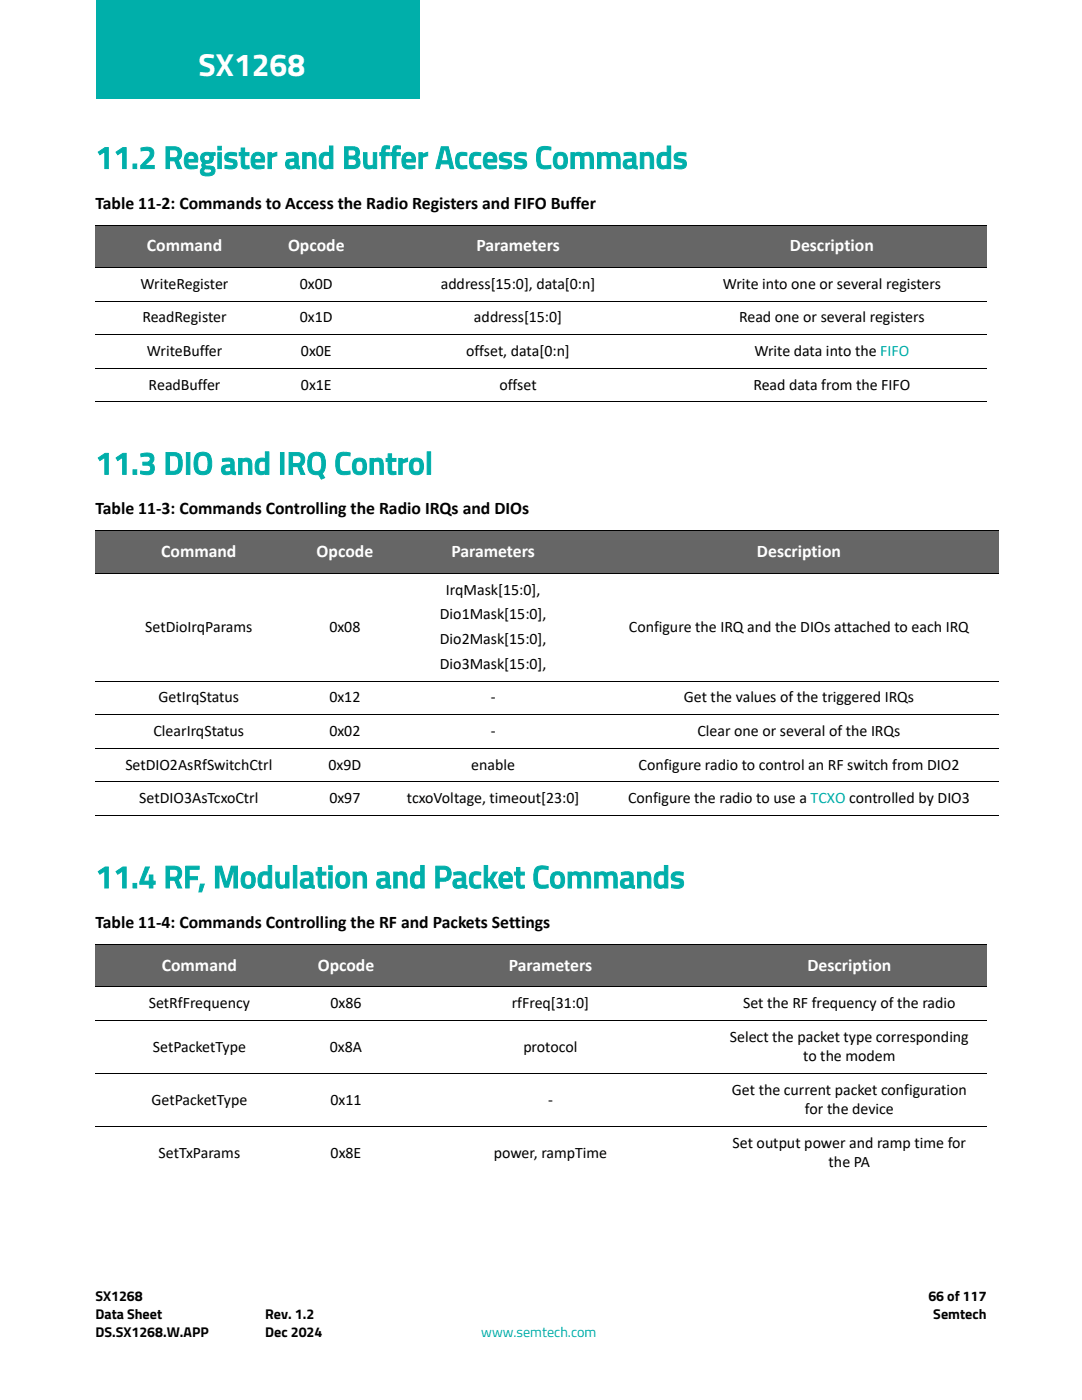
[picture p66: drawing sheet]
<svg xmlns="http://www.w3.org/2000/svg" width="216mm" height="279mm" viewBox="0 0 216 279" stroke-linecap="round" stroke-linejoin="round" font-family="sans-serif">
<defs><g id="words">
<text font-size="6.3" fill="#fff" x="39.6" y="15.1">SX1268</text>
<g font-size="6.3" fill="#00afaa">
<text x="19" y="33.6">11.2 Register and Buffer Access Commands</text>
<text x="19" y="94.7">11.3 DIO and IRQ Control</text>
<text x="19" y="177.2">11.4 RF, Modulation and Packet Commands</text>
</g>
<g font-size="3.5">
<text x="19" y="41.6">Table 11-2: Commands to Access the Radio Registers and FIFO Buffer</text>
<text x="19" y="102.7">Table 11-3: Commands Controlling the Radio IRQs and DIOs</text>
<text x="19" y="185.2">Table 11-4: Commands Controlling the RF and Packets Settings</text>
</g>
<g font-size="3.5" fill="#fff">
<text x="29.3" y="50.1">Command</text>
<text x="57.5" y="50.1">Opcode</text>
<text x="95.1" y="50.1">Parameters</text>
<text x="157.6" y="50.1">Description</text>
<text x="32.2" y="111.1">Command</text>
<text x="63.2" y="111.1">Opcode</text>
<text x="90.1" y="111.1">Parameters</text>
<text x="151" y="111.1">Description</text>
<text x="32.3" y="193.7">Command</text>
<text x="63.4" y="193.7">Opcode</text>
<text x="101.5" y="193.7">Parameters</text>
<text x="161.1" y="193.7">Description</text>
</g>
<g font-size="3.2">
<text x="28" y="57.6">WriteRegister</text>
<text x="59.8" y="57.6">0x0D</text>
<text x="87.9" y="57.6">address[15:0], data[0:n]</text>
<text x="144.2" y="57.6">Write into one or several registers</text>
<text x="28.4" y="64.3">ReadRegister</text>
<text x="59.8" y="64.3">0x1D</text>
<text x="94.6" y="64.3">address[15:0]</text>
<text x="147.5" y="64.3">Read one or several registers</text>
<text x="29.3" y="71">WriteBuffer</text>
<text x="60" y="71">0x0E</text>
<text x="93" y="71">offset, data[0:n]</text>
<text x="150.5" y="71">Write data into the FIFO</text>
<text x="29.7" y="77.7">ReadBuffer</text>
<text x="60" y="77.7">0x1E</text>
<text x="99.7" y="77.7">offset</text>
<text x="150.3" y="77.7">Read data from the FIFO</text>
<text x="89" y="118.7">IrqMask[15:0],</text>
<text x="87.8" y="123.6">Dio1Mask[15:0],</text>
<text x="29" y="126.1">SetDioIrqParams</text>
<text x="65.7" y="126.1">0x08</text>
<text x="87.8" y="128.5">Dio2Mask[15:0],</text>
<text x="125.5" y="126.1">Configure the IRQ and the DIOs attached to each IRQ</text>
<text x="87.8" y="133.5">Dio3Mask[15:0],</text>
<text x="31.6" y="140.2">GetIrqStatus</text>
<text x="65.7" y="140.2">0x12</text>
<text x="97.9" y="140.2">-</text>
<text x="136.5" y="140.2">Get the values of the triggered IRQs</text>
<text x="30.6" y="146.9">ClearIrqStatus</text>
<text x="65.7" y="146.9">0x02</text>
<text x="97.9" y="146.9">-</text>
<text x="139.2" y="146.9">Clear one or several of the IRQs</text>
<text x="25" y="153.6">SetDIO2AsRfSwitchCtrl</text>
<text x="65.6" y="153.6">0x9D</text>
<text x="94" y="153.6">enable</text>
<text x="127.4" y="153.6">Configure radio to control an RF switch from DIO2</text>
<text x="27.8" y="160.3">SetDIO3AsTcxoCtrl</text>
<text x="65.7" y="160.3">0x97</text>
<text x="81.2" y="160.3">tcxoVoltage, timeout[23:0]</text>
<text x="125.3" y="160.3">Configure the radio to use a TCXO controlled by DIO3</text>
<text x="29.7" y="201.2">SetRfFrequency</text>
<text x="65.9" y="201.2">0x86</text>
<text x="102.1" y="201.2">rfFreq[31:0]</text>
<text x="148.3" y="201.2">Set the RF frequency of the radio</text>
<text x="30.5" y="209.9">SetPacketType</text>
<text x="65.8" y="209.9">0x8A</text>
<text x="104.4" y="209.9">protocol</text>
<text x="145.6" y="207.9">Select the packet type corresponding</text>
<text x="160.3" y="211.8">to the modem</text>
<text x="30.2" y="220.4">GetPacketType</text>
<text x="65.9" y="220.4">0x11</text>
<text x="109.3" y="220.4">-</text>
<text x="146" y="218.5">Get the current packet configuration</text>
<text x="160.6" y="222.4">for the device</text>
<text x="31.6" y="231">SetTxParams</text>
<text x="66" y="231">0x8E</text>
<text x="98.5" y="231">power, rampTime</text>
<text x="146.2" y="229.1">Set output power and ramp time for</text>
<text x="165.3" y="233">the PA</text>
</g>
<g font-size="2.8">
<text x="19" y="259.7">SX1268</text>
<text x="19" y="263.2">Data Sheet</text>
<text x="52.9" y="263.2">Rev. 1.2</text>
<text x="185.2" y="259.7">66 of 117</text>
<text x="186.2" y="263.2">Semtech</text>
<text x="19" y="266.7">DS.SX1268.W.APP</text>
<text x="52.9" y="266.7">Dec 2024</text>
</g>
<text font-size="2.8" fill="#00afaa" x="96" y="266.7">www.semtech.com</text>
</g></defs>
<path d="M19.3 -.1h64.5v19.8h-64.5z" fill="#00afaa"/>
<g fill="#666">
<path d="M19 44.9h35.6v8.5h-35.6z"/>
<path d="M54.6 44.9h17v8.5h-17z"/>
<path d="M71.6 44.9h63.5v8.5h-63.5z"/>
<path d="M135.1 44.9h61.7v8.5h-61.7z"/>
<path d="M19 106h41.3v8.4h-41.3z"/>
<path d="M60.3 106h17v8.4h-17z"/>
<path d="M77.3 106h42.2v8.4h-42.2z"/>
<path d="M119.5 106h79.9v8.4h-79.9z"/>
<path d="M19 188.5h41.5v8.5h-41.5z"/>
<path d="M60.5 188.5h17.1v8.5h-17.1z"/>
<path d="M77.6 188.5h64.5v8.5h-64.5z"/>
<path d="M142.1 188.5h54.7v8.5h-54.7z"/>
</g>
<g fill="none" stroke="#000" stroke-width=".2">
<path d="M19 44.9h177.8M19 53.4h177.8M19 60.1h177.8M19 66.8h177.8M19 73.5h177.8M19 80.2h177.8M19 106h180.4M19 114.4h180.4M19 136h180.4M19 142.7h180.4M19 149.3h180.4M19 156.1h180.4"/>
<path d="M19 162.8h180.4M19 188.5h177.8M19 197h177.8M19 203.7h177.8M19 214.3h177.8M19 224.8h177.8"/>
</g>
<use href="#words"/>
</svg>
